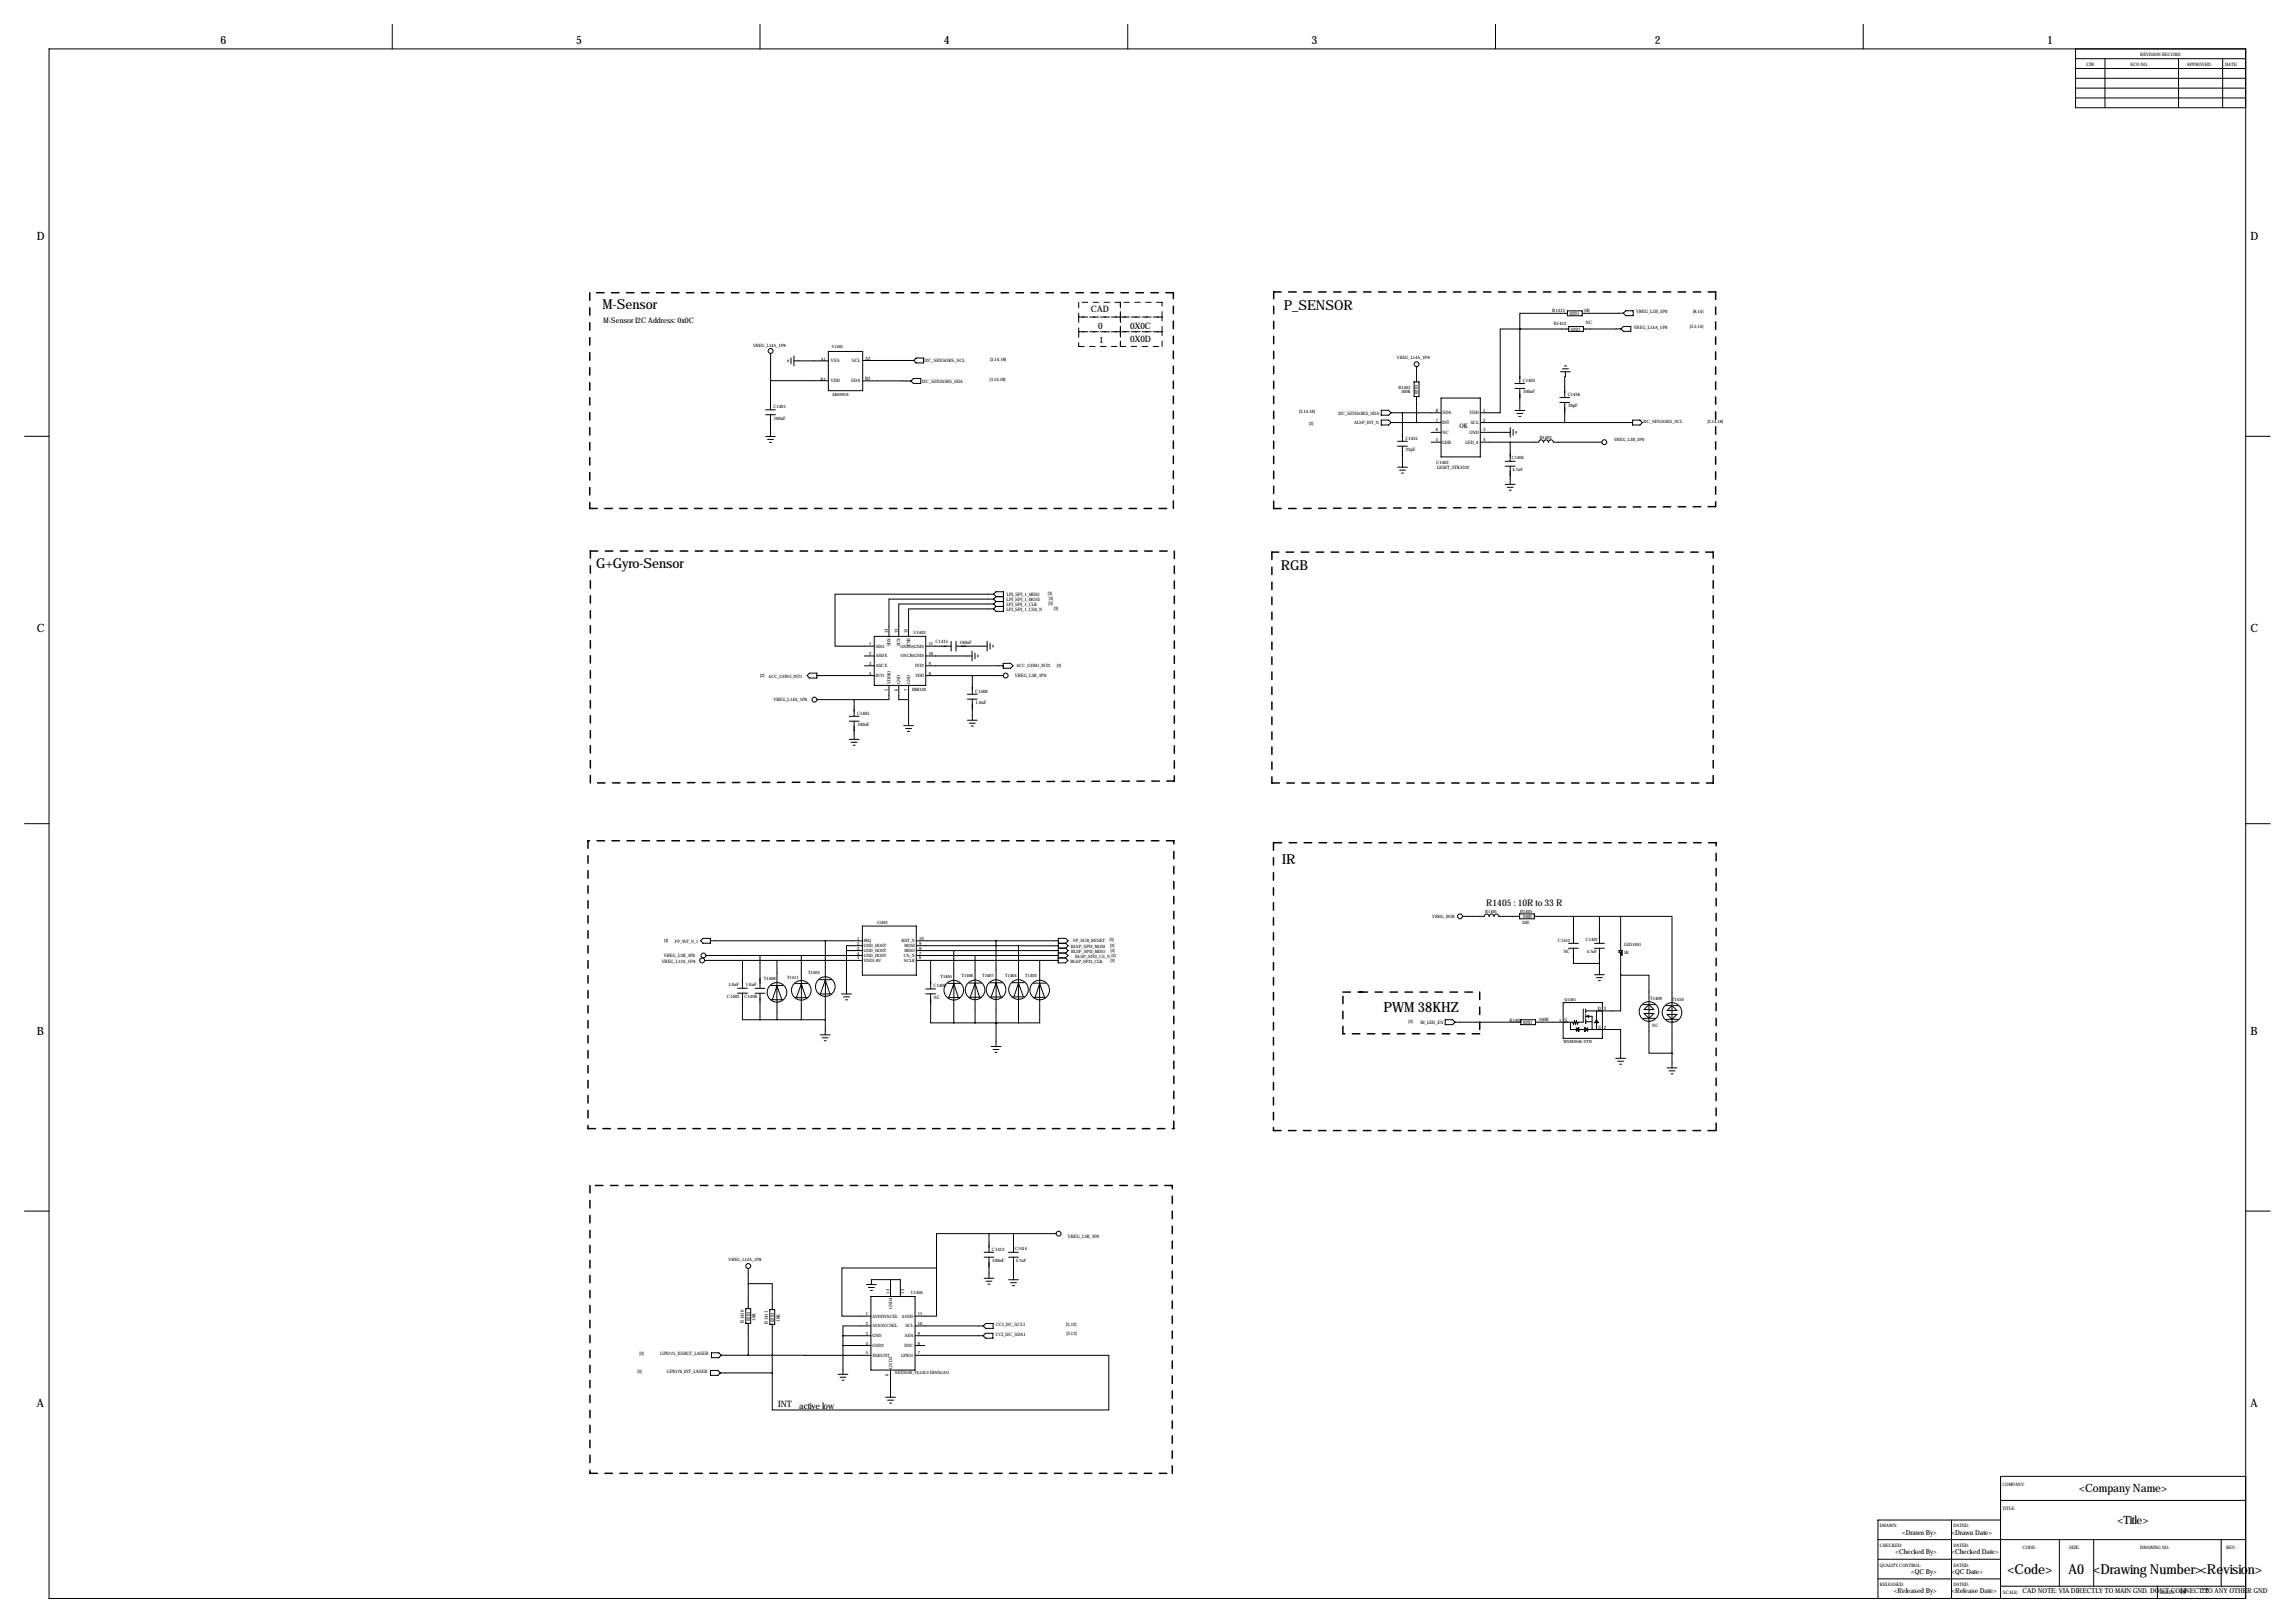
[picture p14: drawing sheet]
<svg xmlns="http://www.w3.org/2000/svg" width="1189mm" height="841mm" viewBox="0 0 1189 841" stroke-linecap="round" stroke-linejoin="round" font-family="sans-serif">
<defs><g id="words">
<g font-size="7.3">
<text x="717" y="524">PW</text>
<text x="727" y="524">M 38KHZ</text>
</g>
<g font-size="7.1">
<text x="312" y="160">M-Sensor</text>
<text x="665" y="161">P_SENSOR</text>
<text x="309" y="294">G+Gyro-Sensor</text>
<text x="663" y="295">RGB</text>
<text x="664" y="448">IR</text>
<text x="1040" y="815">&lt;Code&gt;</text>
<text x="1072" y="815">A0 &lt;Drawing Number&gt;&lt;Revision&gt;</text>
</g>
<g font-size="5.9">
<text x="114" y="23">6</text>
<text x="298" y="23">5</text>
<text x="489" y="23">4</text>
<text x="679" y="23">3</text>
<text x="857" y="23">2</text>
<text x="1060" y="23">1</text>
<text x="19" y="124">D</text>
<text x="1166" y="124">D</text>
<text x="19" y="328">C</text>
<text x="1166" y="328">C</text>
<text x="19" y="536">B</text>
<text x="1166" y="536">B</text>
<text x="19" y="729">A</text>
<text x="1166" y="729">A</text>
<text x="1077" y="773">&lt;Company Name&gt;</text>
<text x="1097" y="789">&lt;Title&gt;</text>
</g>
<text font-size="4.7" x="770" y="470">R1405 : 10R to 33 R</text>
<g font-size="4.6">
<text x="565" y="162">CAD</text>
<text x="569" y="171">0</text>
<text x="585" y="171">0X0C</text>
<text x="569" y="178">1</text>
<text x="585" y="177">0X0D</text>
<text x="403" y="729">INT active low</text>
</g>
<text font-size="4" x="312" y="167">M-Sensor I2C Address: 0x0C</text>
<g font-size="3.6">
<text x="985" y="795">&lt;Drawn By&gt;</text>
<text x="1011" y="795">&lt;Drawn Date&gt;</text>
<text x="982" y="805">&lt;Checked By&gt;</text>
<text x="1011" y="805">&lt;Checked Date&gt;</text>
<text x="990" y="815">&lt;QC By&gt;</text>
<text x="1011" y="815">&lt;QC Date&gt;</text>
<text x="981" y="825">&lt;Released By&gt;</text>
<text x="1011" y="825">&lt;Release Date&gt;</text>
<text x="1048" y="825">CAD NOTE: VIA DIRECTLY TO MAIN GND. DON'T CONNECT TO ANY OTHER GND</text>
<text x="1129" y="825">14</text>
<text x="1140" y="825">22</text>
</g>
<text font-size="3.3" x="756" y="222">OK</text>
<g font-size="2.4">
<text x="1109" y="29">REVISION RECORD</text>
<text x="1081" y="34">LTR</text>
<text x="1104" y="34">ECO NO:</text>
<text x="1133" y="34">APPROVED:</text>
<text x="1153" y="34">DATE:</text>
<text x="804" y="161">R1413</text>
<text x="821" y="162">0R</text>
<text x="813" y="163">0201</text>
<text x="822" y="168">NC</text>
<text x="848" y="162">VREG_L3B_3P0</text>
<text x="877" y="162">[8,14]</text>
<text x="805" y="168">R1412</text>
<text x="814" y="171">0201</text>
<text x="846" y="170">VREG_L14A_1P8</text>
<text x="875" y="170">[3,5,14]</text>
<text x="425" y="187">A1</text>
<text x="430" y="188">VSS</text>
<text x="441" y="188">SCL</text>
<text x="448" y="187">A2</text>
<text x="479" y="188">I2C_SENSORS_SCL</text>
<text x="513" y="187">[3,14,18]</text>
<text x="425" y="197">B1</text>
<text x="430" y="198">VDD</text>
<text x="448" y="197">B2</text>
<text x="513" y="198">[3,14,18]</text>
<text x="789" y="198">C1403</text>
<text x="441" y="198">SDA</text>
<text x="478" y="198">I2C_SENSORS_SDA</text>
<text x="789" y="204">100nF</text>
<text x="734" y="204" transform="rotate(-90 734 204)">0201</text>
<text x="812" y="205">C1456</text>
<text x="401" y="212">C1401</text>
<text x="673" y="214">[3,14,18]</text>
<text x="693" y="215">I2C_SENSORS_SDA</text>
<text x="744" y="213">8</text>
<text x="747" y="215">SDA</text>
<text x="761" y="215">VDD</text>
<text x="768" y="213">1</text>
<text x="812" y="211">39pF</text>
<text x="401" y="217">100nF</text>
<text x="744" y="218">7</text>
<text x="747" y="220">INT</text>
<text x="762" y="220">SCL</text>
<text x="768" y="218">2</text>
<text x="728" y="228">C1455</text>
<text x="744" y="223">6</text>
<text x="747" y="225">NC</text>
<text x="761" y="225">GND</text>
<text x="768" y="223">3</text>
<text x="728" y="234">22pF</text>
<text x="744" y="229">5</text>
<text x="747" y="230">LDR</text>
<text x="759" y="230">LED_A</text>
<text x="768" y="229">4</text>
<text x="744" y="240">U1402</text>
<text x="744" y="243">LIGHT_STK3332</text>
<text x="521" y="311">LPI_SPI_1_MOSI</text>
<text x="522" y="309">LPI_SPI_1_MISO</text>
<text x="543" y="308">[3]</text>
<text x="543" y="311">[3]</text>
<text x="521" y="314">LPI_SPI_1_CLK</text>
<text x="521" y="316">LPI_SPI_1_CS0_N</text>
<text x="543" y="313">[3]</text>
<text x="546" y="316">[3]</text>
<text x="485" y="333">C1415</text>
<text x="497" y="334">100nF</text>
<text x="526" y="351">VREG_L3B_3P0</text>
<text x="505" y="359">C1406</text>
<text x="401" y="363">VREG_L14A_1P8</text>
<text x="505" y="365">1.0uF</text>
<text x="444" y="370">C1405</text>
<text x="444" y="376">100nF</text>
<text x="807" y="488">C1412</text>
<text x="344" y="496">VREG_L3B_3P0</text>
<text x="810" y="494">NC</text>
<text x="343" y="499">VREG_L13A_1P8</text>
<text x="377" y="511">1.0uF</text>
<text x="386" y="511">1.0uF</text>
<text x="484" y="511">C1409</text>
<text x="377" y="517">C1402</text>
<text x="386" y="517">C1408</text>
<text x="484" y="517">NC</text>
<text x="855" y="518">T1409</text>
<text x="866" y="519">T1410</text>
<text x="828" y="523">D</text>
<text x="831" y="523">3</text>
<text x="730" y="530">[3]</text>
<text x="736" y="530">IR_LED_EN</text>
<text x="782" y="529">R1402</text>
<text x="789" y="530">0201</text>
<text x="797" y="529">100R</text>
<text x="808" y="529">1</text>
<text x="811" y="529">G</text>
<text x="828" y="533">S</text>
<text x="831" y="533">2</text>
<text x="856" y="532">NC</text>
<text x="553" y="641">VREG_L3B_3P0</text>
<text x="514" y="648">C1413</text>
<text x="514" y="654">100nF</text>
<text x="385" y="685" transform="rotate(-90 385 685)">R1410</text>
<text x="389" y="684" transform="rotate(-90 389 684)">0201</text>
<text x="391" y="684" transform="rotate(-90 391 684)">10K</text>
<text x="398" y="686" transform="rotate(-90 398 686)">R1411</text>
<text x="401" y="685" transform="rotate(-90 401 685)">0201</text>
<text x="404" y="685" transform="rotate(-90 404 685)">10K</text>
<text x="516" y="687">CCI_I2C_SCL1</text>
<text x="552" y="687">[3,12]</text>
<text x="516" y="692">CCI_I2C_SDA1</text>
<text x="552" y="692">[3,12]</text>
<text x="331" y="702">[3]</text>
<text x="342" y="702">GPIO75_XSHUT_LASER</text>
<text x="330" y="711">[3]</text>
<text x="345" y="711">GPIO76_INT_LASER</text>
<text x="1037" y="770">COMPANY:</text>
<text x="1037" y="782">TITLE:</text>
<text x="974" y="791">DRAW</text>
<text x="981" y="791">N:</text>
<text x="1012" y="791">DATED:</text>
<text x="974" y="801">CHECKED:</text>
<text x="1012" y="801">DATED:</text>
<text x="1048" y="803">CODE:</text>
<text x="1072" y="803">SIZE:</text>
<text x="1109" y="803">DRAW</text>
<text x="1116" y="803">ING NO:</text>
<text x="1153" y="803">REV:</text>
<text x="974" y="811">QUALITY CONTROL:</text>
<text x="1012" y="811">DATED:</text>
<text x="974" y="822">RELEASED:</text>
<text x="1012" y="822">DATED:</text>
<text x="1038" y="825">SCALE:</text>
<text x="1119" y="825">SHEET:</text>
<text x="1130" y="825">OF</text>
</g>
<g font-size="2.3">
<text x="390" y="180">VREG_L14A_1P8</text>
<text x="724" y="186">VREG_L14A_1P8</text>
<text x="724" y="201">R1401</text>
<text x="726" y="204">100K</text>
<text x="678" y="220">[3]</text>
<text x="701" y="220">ALSP_INT_N</text>
<text x="851" y="219">I2C_SENSORS_SCL</text>
<text x="885" y="219">[3,14,18]</text>
<text x="798" y="227">B1402</text>
<text x="836" y="228">VREG_L3B_3P0</text>
<text x="783" y="238">C1404</text>
<text x="784" y="244">4.7uF</text>
<text x="460" y="328" transform="rotate(-90 460 328)">14</text>
<text x="465" y="328" transform="rotate(-90 465 328)">13</text>
<text x="470" y="328" transform="rotate(-90 470 328)">12</text>
<text x="473" y="329">U1403</text>
<text x="450" y="334">1</text>
<text x="454" y="335">SDO</text>
<text x="461" y="335" transform="rotate(-90 461 335)">SDX</text>
<text x="466" y="335" transform="rotate(-90 466 335)">SCX</text>
<text x="467" y="335">OSDO(GND)</text>
<text x="471" y="335" transform="rotate(-90 471 335)">CSB</text>
<text x="481" y="334">11</text>
<text x="450" y="339">2</text>
<text x="454" y="341">ASDX</text>
<text x="467" y="341">OSCB(GND)</text>
<text x="481" y="339">10</text>
<text x="450" y="344">3</text>
<text x="454" y="346">ASCX</text>
<text x="474" y="346">INT2</text>
<text x="481" y="344">9</text>
<text x="527" y="345">ACC_GYRO_INT2</text>
<text x="547" y="345">[3]</text>
<text x="394" y="351">[3]</text>
<text x="398" y="351">ACC_GYRO_INT1</text>
<text x="450" y="349">4</text>
<text x="454" y="351">INT1</text>
<text x="474" y="351">VDD</text>
<text x="481" y="349">8</text>
<text x="460" y="358" transform="rotate(-90 460 358)">5</text>
<text x="461" y="354" transform="rotate(-90 461 354)">VDDIO</text>
<text x="465" y="358" transform="rotate(-90 465 358)">6</text>
<text x="466" y="354" transform="rotate(-90 466 354)">GND</text>
<text x="470" y="358" transform="rotate(-90 470 358)">7</text>
<text x="471" y="354" transform="rotate(-90 471 354)">GND</text>
<text x="472" y="358">BMI120</text>
<text x="769" y="473">B1401</text>
<text x="788" y="473">R1405</text>
<text x="454" y="478">J1401</text>
<text x="742" y="476">VREG_BOB</text>
<text x="788" y="478">33R</text>
<text x="789" y="476">0402</text>
<text x="344" y="488">[3]</text>
<text x="350" y="488">FP_INT_N_1</text>
<text x="444" y="487">1</text>
<text x="444" y="489">2</text>
<text x="444" y="492">3</text>
<text x="447" y="488">IRQ</text>
<text x="447" y="491">GND_HOST</text>
<text x="467" y="488">RST_N</text>
<text x="469" y="491">MOSI</text>
<text x="476" y="492">8</text>
<text x="476" y="489">9</text>
<text x="476" y="487">10</text>
<text x="555" y="491">BLSP_SPI3_MOSI</text>
<text x="556" y="488">FP_SUB_RESET</text>
<text x="575" y="487">[3]</text>
<text x="575" y="491">[3]</text>
<text x="821" y="488">C1407</text>
<text x="841" y="490">LED1401</text>
<text x="444" y="494">4</text>
<text x="444" y="497">5</text>
<text x="447" y="493">GND_HOST</text>
<text x="447" y="496">GND_HOST</text>
<text x="468" y="496">CS_N</text>
<text x="469" y="493">MISO</text>
<text x="476" y="497">6</text>
<text x="476" y="494">7</text>
<text x="555" y="494">BLSP_SPI3_MISO</text>
<text x="557" y="496">BLSP_SPI3_CS_N[3]</text>
<text x="575" y="493">[3]</text>
<text x="822" y="494">4.7uF</text>
<text x="842" y="494">IR</text>
<text x="447" y="498">VDD1.8V</text>
<text x="468" y="498">SCLK</text>
<text x="555" y="499">BLSP_SPI3_CLK</text>
<text x="575" y="498">[3]</text>
<text x="396" y="508">T1408</text>
<text x="408" y="507">T1411</text>
<text x="419" y="505">T1403</text>
<text x="487" y="507">T1405</text>
<text x="498" y="506">T1406</text>
<text x="509" y="506">T1407</text>
<text x="521" y="506">T1404</text>
<text x="531" y="506">T1402</text>
<text x="526" y="648">C1414</text>
<text x="377" y="653">VREG_L14A_1P8</text>
<text x="526" y="654">4.7uF</text>
<text x="461" y="670" transform="rotate(-90 461 670)">12</text>
<text x="468" y="670" transform="rotate(-90 468 670)">13</text>
<text x="472" y="670">U1404</text>
<text x="448" y="681">1</text>
<text x="452" y="682">AVDDVSCEL</text>
<text x="462" y="678" transform="rotate(-90 462 678)">GND4</text>
<text x="467" y="682">AVDD</text>
<text x="476" y="681">11</text>
<text x="448" y="686">2</text>
<text x="452" y="688">AVSSVCSEL</text>
<text x="469" y="688">SCL</text>
<text x="476" y="686">10</text>
<text x="448" y="691">3</text>
<text x="452" y="693">GND</text>
<text x="469" y="693">SDA</text>
<text x="476" y="691">9</text>
<text x="448" y="696">4</text>
<text x="448" y="702">5</text>
<text x="452" y="698">GND2</text>
<text x="469" y="698">DNC</text>
<text x="476" y="696">8</text>
<text x="476" y="702">7</text>
<text x="452" y="703">XSHUNT</text>
<text x="467" y="703">GPIO1</text>
<text x="460" y="713" transform="rotate(-90 460 713)">6</text>
<text x="462" y="709" transform="rotate(-90 462 709)">GND3</text>
<text x="464" y="712">SENSOR_VL53L3-DIANGAO</text>
</g>
<g font-size="2.2">
<text x="431" y="180">U1401</text>
<text x="431" y="205">AK09918</text>
<text x="811" y="518">Q1401</text>
<text x="810" y="540">W</text>
<text x="812" y="540">NM2046-3/TR</text>
</g>
<g font-size=".3">
<text x="503" y="376">GND</text>
<text x="470" y="379">GND</text>
<text x="443" y="384">GND</text>
<text x="512" y="665">GND</text>
</g>
</g></defs>
<g fill="none" stroke="#000" stroke-width=".52">
<path d="M203 13v12M394 13v12M584 13v12M775 13v12M965 13v12M25 25h1138v803h-1138zM1075 25v31h88M1075 30h88M1075 35h88M1090 30v26M1129 30v26M1151 30v26"/>
<path d="M1075 41h88M1075 46h88M1075 51h88M787 170h.1M787 170v29M787 170h-10v44h-10M787 170h26M812 162h-25v8M812 161h8v3h-8zM813 169h7v3h-7zM840 170h-20M841 162h-21"/>
<path d="M841 162l1-1h4v3h-4zM841 169h4v3h-4l-1-2zM399 197v15M399 183v14M399 197h30M408 186v1M410 185v3M411 187h18M411 184v5M429 182h18v20h-18zM447 197h25M447 187h26"/>
<path d="M472 197l1-1h4v3h-4zM473 187l2-2h3v3h-3zM733 198h2v7h-2zM734 190v8M785 199h5M808 193h5M809 191h3M810 190h1M811 193v13M397 212h5M397 215h5M399 215v11"/>
<path d="M716 213h3l2 1-2 1h-3zM716 218h3l2 1-2 1h-3zM721 214h26M721 219h26M726 214v15M734 205v14M747 206h20v31h-20zM767 219h79M785 201h5M785 213h5M786 214h3M787 216h1"/>
<path d="M787 201v12M808 206h5M808 208h5M811 208v11M846 218h4l1 1-1 1h-4zM13 226h12M397 226h5M398 228h3M399 229h1M724 229h5M724 231h5M726 231l1 11"/>
<path d="M741 224h6M741 229h6M767 229h30a1.3 1.3 0 0 1 1-1 1.3 1.3 0 0 1 2 1 1.3 1.3 0 0 1 1-1 1.3 1.3 0 0 1 1 1 1.3 1.3 0 0 1 1-1 1.3 1.3 0 0 1 2 1h25M767 224h15M780 239h5M782 221v5M782 229v10M784 222v3M785 223v1M1163 226h13M724 242h5M725 244h3"/>
<path d="M726 245h1M780 241h5M780 251h5M781 252h3M782 254h1M782 241v10M515 308h-82v27h20M515 310h-54v20M515 313h-49v17M515 315h-44v15M515 308l1 1M515 308l1-1h4v10h-4l-1-2"/>
<path d="M515 310l1 2M515 313l1 1M516 309h4M516 312h4M516 309l-1 1M516 314h4M516 312l-1 1M516 314l-1 1M448 340h5M453 330h27v25h-27zM480 335h13M480 340h24"/>
<path d="M493 332v5M495 335h16M495 332v5M504 337v5M505 338v3M507 339v1M511 332v5M513 333v3M514 334v1M418 350l1-1h4v2h-4zM423 350h30M448 345h5"/>
<path d="M461 355v7h-19M466 355v7h5M471 355v21M480 345h40M480 350h40M501 360h5M504 350v10M520 344h3l2 1-2 1h-3zM423 362h19M440 371h5M440 374h5M442 362v9"/>
<path d="M442 374v9M468 376h5M469 377h3M470 379h1M501 362h5M501 373h5M502 375h3M503 376h1M504 362v11M440 383h5M441 384h3M442 386h1"/>
<path d="M13 427h12M1163 427h13M447 480h28v25h-28zM758 475h11a1.3 1.3 0 0 1 1-2 1.3 1.3 0 0 1 1 2 1.4 1.4 0 0 1 2-2 1.3 1.3 0 0 1 1 2 1.3 1.3 0 0 1 1-2 1.3 1.3 0 0 1 1 2h11M787 473h8v3h-8zM795 475h45M815 475v14M829 475v14M840 475h26v78M840 475v17M363 487l1-1h4v3h-4zM365 497h82"/>
<path d="M366 495h81M368 487h79M385 497v15M394 495v17M402 497v31M415 495v14l2 8M428 487v41M439 492h8M439 492v23M447 490h-8v2M475 490h53M475 492h73"/>
<path d="M475 487h73M475 495h73M475 497h73M482 497v15M494 492v17l2 8M505 495v35M516 487v43M528 490v40M528 490h20M539 497v33h-11M548 496h4M548 494h4"/>
<path d="M548 489h4M548 491h4M552 494l1 1-1 1M552 489l1-2-1-1h-4v13h4l1-2-1-1M552 491l1 1-1 2M552 489l1 1-1 1M813 489h5M813 491h5M815 491v8h14M826 489h5M826 491h5M829 491v14"/>
<path d="M839 492h2l-1 1zM839 493h2M840 493v12M840 494h.1M840 494v1M840 495h.1M382 514h5M382 512h5M385 514v14h9M391 514h5M391 512h5M394 514v14"/>
<path d="M399 510h7M399 518h7M402 511l3 7M403 510l-3 8M412 509h6M412 517h6M413 517l2-7v7M415 517v11M424 507h7M424 515h7M427 507l3 8M428 508l-3 7"/>
<path d="M436 515h5M437 516h3M438 518h1M480 515h5M480 512h5M482 515v15h12M491 509h6M491 517h6M492 517l2-8v8M494 517v13M502 509h6M502 517h6"/>
<path d="M505 509l2 7M505 509l-2 8M513 509h6M513 516h6M516 509l2 7M516 509l-3 7M524 509h7M524 516h7M525 516l3-7 2 7M535 509h7M535 517h7M539 509l2 8"/>
<path d="M539 509l-3 8M810 519h20v19h-20zM826 505h5M827 506h3M828 508h1M840 505v19h-19M840 505h14v41h12M394 528h34M425 536h5M426 538h3M427 539h1M428 528l-1 8"/>
<path d="M494 530h34M516 530h.1M516 530v12M749 528h3l2 1-2 2h-3zM754 529h34M788 528h7v3h-7zM814 529v4h26v15M817 533l1-1v2zM817 532v2M820 523v6h-2l-1 1v-1l-1 1v-1l-1 1v-1h-20M821 532l1 1-1 1zM821 523v2"/>
<path d="M821 525v2M821 528v2M821 526h4v7M821 529h4M822 526h1v1zM822 532v2M827 528l1 2h-2zM827 524v9M851 520h7M851 527h6M852 523l2-3 3 3zM852 525h5l-3 2z"/>
<path d="M854 529h1M863 521h6M863 528h6M864 523l2-2 3 2zM864 525h5l-3 3zM866 530h1M513 542h6M514 544h3M515 545h1M837 548h5M838 550h3M839 551h1"/>
<path d="M864 553h5M865 555h3M866 556h1M13 627h12M512 639h-27v18M512 639v10M512 639h35M525 639v10M1163 627h13M388 657v21M485 657v25h-11M485 657h-49v25h15"/>
<path d="M510 649h5M510 651h5M512 651v11M522 649h6M522 651h6M525 651v12M386 678h3v7h-3zM388 665h12v13M399 678h2v8h-2zM449 665h5M450 667h3M451 668h1"/>
<path d="M451 672h23v38h-23zM461 663h5v9M461 663v9M461 663h-10v2M510 662h5M511 664h3M512 665h1M522 663h6M523 664h4M525 666h1M388 685v17M400 686v25"/>
<path d="M437 692h14M437 697h14M437 692v20M451 687h-14v5M474 687h35M474 692h35M474 697h5M509 687l2-1h3v2h-3zM511 691h3v2h-3l-2-1zM368 710h4l1 1-1 1h-4zM369 701h3l2 1-2 1h-3zM373 711h27"/>
<path d="M374 702h14M388 702h63M434 712h5M435 713h3M436 715h1M461 710v14M474 702h100v28h-174v-19M459 724h5M460 725h3M461 727h1M1036 777h127M1163 765h-127v63"/>
<path d="M973 797h190M1011 787v41M1036 787h-63v41M1067 797v25M1085 797v25M1151 797v25M973 808h63M973 818h63M1036 822h127M1118 822v6"/>
<circle cx="399" cy="182" r="1.3"/>
<circle cx="734" cy="189" r="1.3"/>
<circle cx="831" cy="229" r="1.3"/>
<circle cx="521" cy="350" r="1.3"/>
<circle cx="422" cy="362" r="1.3"/>
<circle cx="756" cy="475" r="1.3"/>
<circle cx="364" cy="497" r="1.3"/>
<circle cx="364" cy="495" r="1.3"/>
<circle cx="402" cy="514" r="5"/>
<circle cx="415" cy="513" r="5"/>
<circle cx="428" cy="511" r="5"/>
<circle cx="494" cy="513" r="5"/>
<circle cx="505" cy="513" r="5"/>
<circle cx="516" cy="513" r="5"/>
<circle cx="528" cy="513" r="5"/>
<circle cx="539" cy="513" r="5"/>
<circle cx="854" cy="524" r="5"/>
<circle cx="866" cy="524" r="5"/>
<circle cx="548" cy="639" r="1.3"/>
<circle cx="388" cy="656" r="1.3"/>
</g>
<g fill="none" stroke="#000" stroke-width=".52" stroke-dasharray="2.8 2.8">
<path d="M559 157v7M580 157h-21M580 157v7M602 157h-22M559 164h21M559 164v8M559 172h21M559 172v7M559 179h21M580 164v-7M580 164h22M580 172v-8"/>
<path d="M580 164h-21M580 164v8M580 172h22M580 179v-7M580 172h-21M580 172v7M580 179h22M602 164v-7M602 172v-8M602 164h-22M602 179v-7M602 172h-22"/>
</g>
<g fill="none" stroke="#000" stroke-width=".76" stroke-dasharray="3.9 3.9">
<path d="M306 152v111M608 152h-302M660 151h229M889 151v111M306 263h302M608 263v-111M660 263v-112M889 262l-229 1M306 285h302M608 285v120M659 286v120M887 286h-228"/>
<path d="M306 406v-121M608 405l-302 1M659 406h228M887 406v-120M305 435v150M608 435h-303M660 437v149M889 437h-229M696 514h10M705 514h62M767 514v21M696 535v-21"/>
<path d="M767 535h-71M305 585h303M608 585v-150M660 586h229M889 586v-149M306 614v149M607 614h-301M306 763h301M607 763v-149"/>
</g>
<path d="M438 492a.5 .5 0 0 0 1 0 .5 .5 0 0 0-1 0zM402 497a.5 .5 0 0 0 1 0 .5 .5 0 0 0-1 0zM402 528a.5 .5 0 0 0 1 0 .5 .5 0 0 0-1 0zM726 214a.5 .5 0 0 0 1 0 .5 .5 0 0 0-1 0z" fill="#000" stroke="#000" stroke-width=".52"/>
<use href="#words"/>
</svg>
